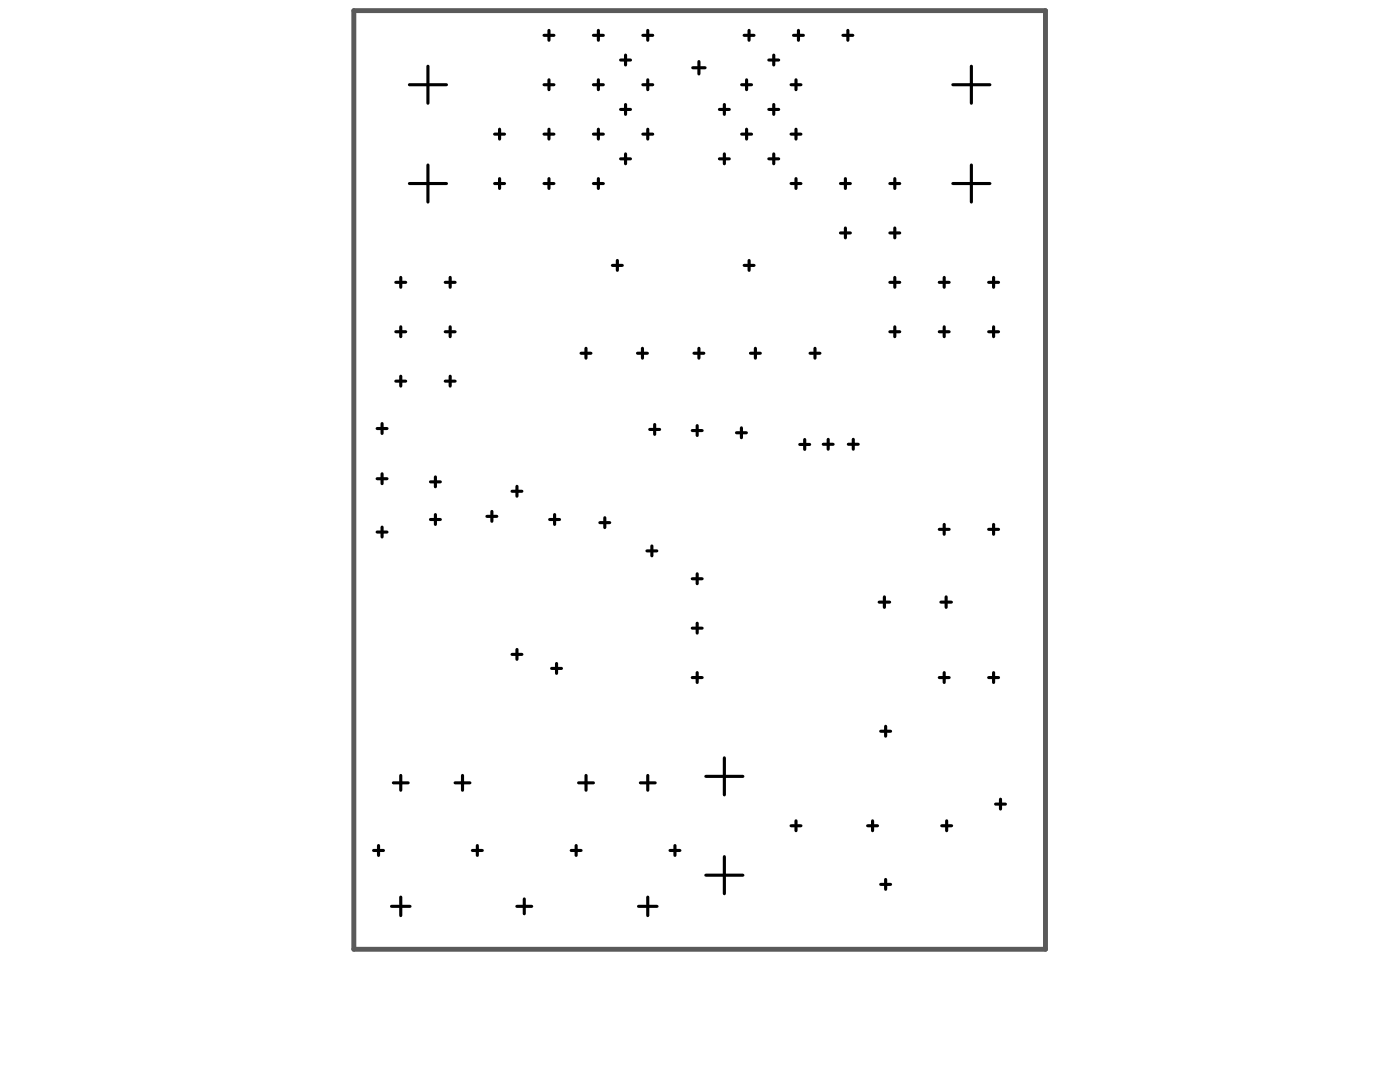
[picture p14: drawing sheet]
<svg xmlns="http://www.w3.org/2000/svg" width="279mm" height="216mm" viewBox="0 0 279 216" stroke-linecap="round" stroke-linejoin="round" font-family="sans-serif">
<path d="M70.6 2.1h138v187.3h-138z" fill="none" stroke="#5a5a5a" stroke-width=".98"/>
<g fill="none" stroke="#000" stroke-width=".62">
<path d="M81.7 16.9h7.4M85.4 13.2v7.4M108.6 7.1h1.9M108.6 16.9h1.9M109.6 6.1v1.9M109.6 15.9v2M118.4 7.1h2M118.4 16.9h2M119.4 6.1v1.9M119.4 15.9v2M123.9 12h1.9M124.8 11v2"/>
<path d="M128.3 7.1h2M128.3 16.9h2M129.3 6.1v1.9M129.3 15.9v2M138.3 13.5h2.4M139.5 12.3v2.5M148 16.9h2M148.5 7.1h2M149 15.9v2M149.5 6.1v1.9M153.4 12h2M154.4 11v2"/>
<path d="M157.9 16.9h1.9M158.4 7.1h1.9M158.9 15.9v2M159.4 6.1v1.9M168.2 7.1h2M169.2 6.1v1.9M190.2 16.9h7.4M193.9 13.2v7.4M81.7 36.6h7.4M85.4 32.9v7.4M98.7 36.6h2M98.7 26.8h2"/>
<path d="M99.7 25.8v2M99.7 35.6v2M108.6 36.6h1.9M108.6 26.8h1.9M109.6 25.8v2M109.6 35.6v2M118.4 36.6h2M118.4 26.8h2M119.4 25.8v2M119.4 35.6v2M123.9 21.8h1.9M123.9 31.7h1.9"/>
<path d="M124.8 20.9v1.9M124.8 30.7v2M128.3 26.8h2M129.3 25.8v2M143.6 21.8h1.9M143.6 31.7h1.9M144.6 20.9v1.9M144.6 30.7v2M148 26.8h2M149 25.8v2M153.4 21.8h2M153.4 31.7h2"/>
<path d="M154.4 20.9v1.9M154.4 30.7v2M157.9 36.6h1.9M157.9 26.8h1.9M158.9 25.8v2M158.9 35.6v2M167.7 36.6h2M168.7 35.6v2M177.6 36.6h2M178.6 35.6v2M190.2 36.6h7.4M193.9 32.9v7.4"/>
<path d="M79 56.3h2M80 55.4v1.9M88.9 56.3h1.9M89.8 55.4v1.9M122.2 53h2M123.2 52v1.9M148.5 53h2M149.5 52v1.9M167.7 46.5h2M168.7 45.5v2M177.6 46.5h2M177.6 56.3h2"/>
<path d="M178.6 45.5v2M178.6 55.4v1.9M187.5 56.3h1.9M188.4 55.4v1.9M197.3 56.3h2M198.3 55.4v1.9M79 76.1h2M79 66.2h2M80 65.2v2M80 75.1v1.9M88.9 76.1h1.9M88.9 66.2h1.9"/>
<path d="M89.8 65.2v2M89.8 75.1v1.9M116 70.5h1.9M116.9 69.5v2M127.2 70.5h2M128.2 69.5v2M138.5 70.5h2M139.5 69.5v2M149.8 70.5h1.9M150.8 69.5v2M161.7 70.5h1.9M162.6 69.5v2"/>
<path d="M177.6 66.2h2M178.6 65.2v2M187.5 66.2h1.9M188.4 65.2v2M197.3 66.2h2M198.3 65.2v2M75.3 85.5h1.9M75.3 95.5h1.9M76.2 84.5v2M76.2 94.5v2M85.9 96.1h2M86.9 95.2v1.9"/>
<path d="M102.2 98h2M103.2 97v2M129.7 85.7h1.9M130.7 84.7v2M138.2 85.9h1.9M139.1 84.9v2M147 86.4h2M148 85.4v1.9M159.6 88.7h2M160.6 87.7v2M164.3 88.7h2M165.3 87.7v1.9"/>
<path d="M169.3 88.7h2M170.3 87.7v1.9M75.3 106.2h1.9M76.2 105.2v1.9M85.9 103.7h2M86.9 102.7v1.9M97.2 103h1.9M98.2 102v2M109.7 103.7h2M110.7 102.7v1.9M119.7 104.3h2M120.7 103.3v2"/>
<path d="M129.1 109.9h2M130.1 108.9v2M138.2 115.5h1.9M139.1 114.5v2M176.5 119.1v2.1M187.5 105.6h1.9M188.4 104.6v2M188.8 119.1v2.1M197.3 105.6h2M198.3 104.6v2M102.2 130.6h2M103.2 129.6v2"/>
<path d="M110.1 133.4h2M111.1 132.4v2M138.2 135.2h1.9M138.2 125.3h1.9M139.1 124.4v1.9M139.1 134.2v2M175.5 120.1h2M187.5 135.2h1.9M187.8 120.1h2.1M188.4 134.2v2M197.3 135.2h2M198.3 134.2v2"/>
<path d="M78.5 156.2h3M80 154.7v3M90.8 156.2h3M92.3 154.7v3M115.5 156.2h2.9M117 154.7v3M127.8 156.2h3M129.3 154.7v3M140.9 154.9h7.4M144.6 151.2v7.4M175.8 145.9h1.9M176.7 144.9v2"/>
<path d="M199.7 159.5v1.9M74.6 169.7h1.9M75.5 168.7v2M80 179v3.7M94.3 169.7h1.9M95.3 168.7v2M104.6 179.4v2.9M114 169.7h2M115 168.7v2M129.3 179v3.7M133.7 169.7h2M134.7 168.7v2"/>
<path d="M140.9 174.6h7.4M144.6 170.9v7.4M157.9 164.8h1.9M158.9 163.8v2M173.2 164.8h1.9M174.1 163.8v2M175.8 176.5h1.9M176.7 175.5v2M187.9 164.8h2M188.9 163.8v2M198.7 160.5h2M78.1 180.9h3.7"/>
<path d="M103.2 180.9h2.9M127.4 180.9h3.7"/>
</g>
</svg>
